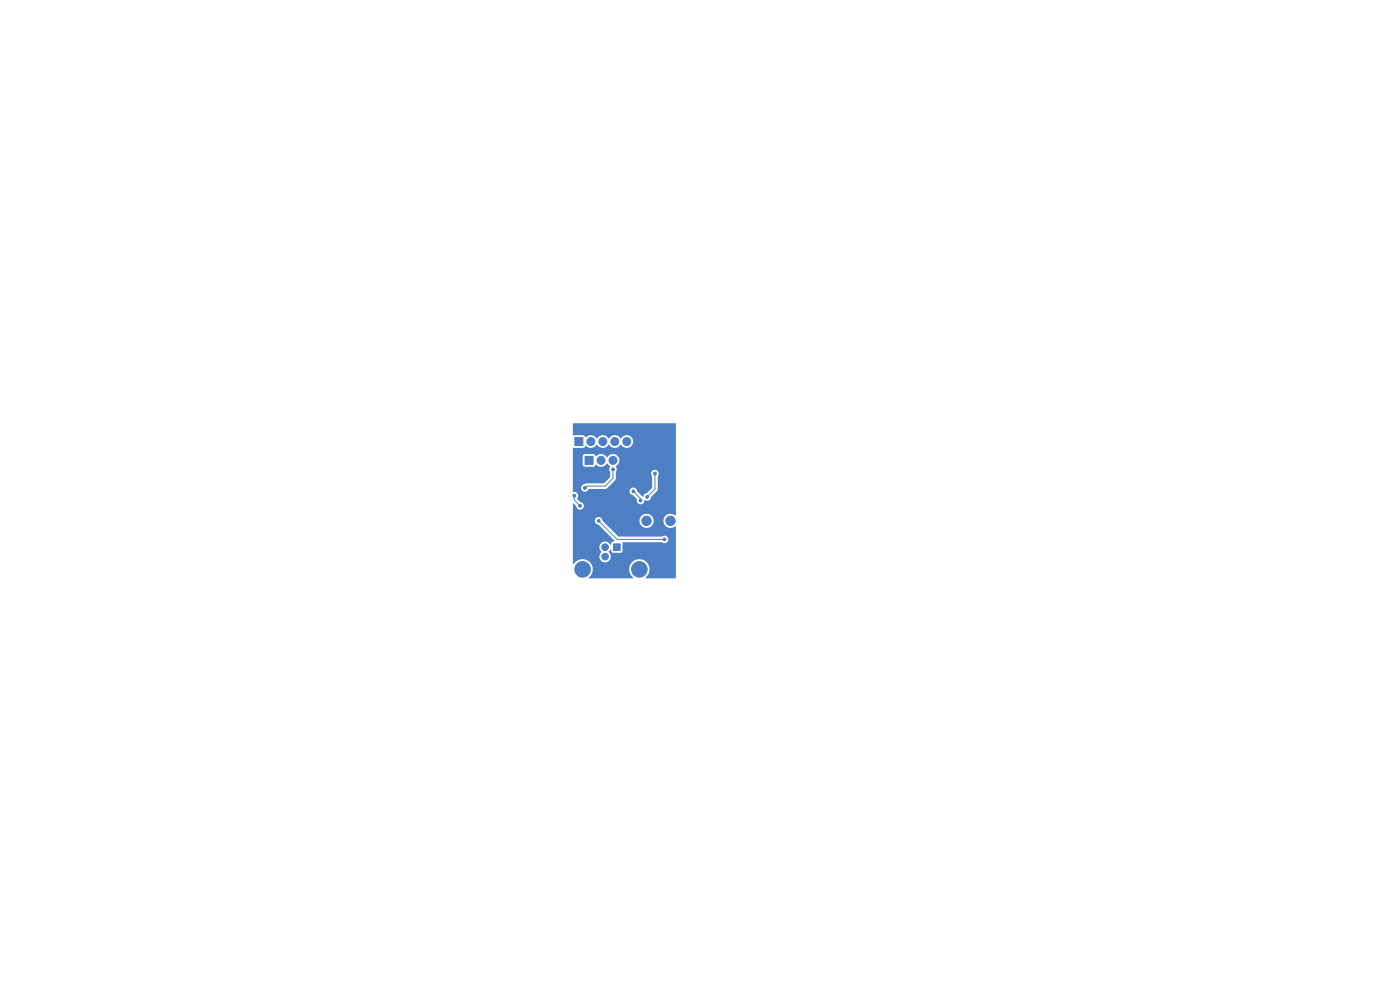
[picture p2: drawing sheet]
<svg xmlns="http://www.w3.org/2000/svg" width="297mm" height="210mm" viewBox="0 0 297 210" stroke-linecap="round" stroke-linejoin="round" font-family="sans-serif">
<g fill="#4d7fc4" stroke="#4d7fc4" stroke-width=".21">
<path d="M122 92.8h1.7v1.7h-1.7z"/>
<path d="M130.2 115.4h1.4v1.4h-1.4z"/>
<path d="M124.1 96.8h1.7v1.7h-1.7z"/>
<circle cx="142.2" cy="110.5" r="1"/>
<circle cx="137.2" cy="110.5" r="1"/>
<circle cx="125.3" cy="93.7" r=".85"/>
<circle cx="127.9" cy="93.7" r=".85"/>
<circle cx="130.4" cy="93.7" r=".85"/>
<circle cx="133" cy="93.7" r=".85"/>
<circle cx="135.5" cy="93.7" r=".85"/>
<circle cx="128.4" cy="116.1" r=".7"/>
<circle cx="128.4" cy="118.1" r=".7"/>
<circle cx="130.9" cy="118.1" r=".7"/>
<circle cx="123.6" cy="120.8" r="1.66"/>
<circle cx="135.6" cy="120.8" r="1.66"/>
<circle cx="127.5" cy="97.7" r=".85"/>
<circle cx="130" cy="97.7" r=".85"/>
<circle cx="127.1" cy="106.8" r=".3"/>
<circle cx="130.8" cy="109.2" r=".3"/>
<circle cx="123.4" cy="108.6" r=".3"/>
<circle cx="124.1" cy="103.5" r=".3"/>
<circle cx="130" cy="99.6" r=".3"/>
<circle cx="134.4" cy="104.2" r=".3"/>
<circle cx="135.9" cy="106.2" r=".3"/>
<circle cx="121.8" cy="105.2" r=".3"/>
<circle cx="141" cy="114.4" r=".3"/>
<circle cx="123.1" cy="107.3" r=".3"/>
<circle cx="127" cy="110.5" r=".3"/>
<circle cx="137.3" cy="105.4" r=".3"/>
<circle cx="138.9" cy="100.5" r=".3"/>
</g>
<path d="M130 99.6v1.9l-1.6 1.6h-3.9l-.4 .4M121.8 105.2v.9l1.3 1.2M127 110.5l3.9 3.9h10.1M134.4 104.2l1.5 1.6v.4M138.9 100.5v3.3l-1.6 1.6" fill="none" stroke="#4d7fc4" stroke-width=".21"/>
<path d="M121.6 89.8h21.7l.1 19.4-.2 .2a1.53 1.53 0 0 0-2.1 .1 1.53 1.53 0 0 0 .1 2.1 1.53 1.53 0 0 0 2.1 0l.1 11-6.3 .1-.2-.2a2.19 2.19 0 0 0 .3-3.2 2.19 2.19 0 0 0-3.2 .1 2.19 2.19 0 0 0 .3 3.2h-9.4a2.23 2.23 0 0 0 .1-3.4 2.23 2.23 0 0 0-3.4 .5l-.1-.1v-9.2h4.7v.2a.9 .9 0 0 0 .8 .7l3.3 3.4v.1l-.5 .2-.3 .6a1.26 1.26 0 0 0-1.9-.5 1.26 1.26 0 0 0 0 2 1.24 1.24 0 0 0 0 1.8 1.24 1.24 0 0 0 1.8-.1 1.24 1.24 0 0 0-.3-1.8 .39 .39 0 0 1 .6-.3v.3l.4 .3 1.7-.1 .3-.3v-1.9h8.4a.81 .81 0 0 0 1.1-.1 .81 .81 0 0 0-.1-1.1 .81 .81 0 0 0-1.1 0h-9.2l-3.4-3.4h7.9a1.51 1.51 0 0 0 2 1.5 1.51 1.51 0 0 0 .4-2.6 1.51 1.51 0 0 0-2.4 .8v.3h-7.9a.8 .8 0 0 0-.8-.7 .8 .8 0 0 0-.8 .7h-4.7l.1-3.5 .1-.1 .5 .5a.82 .82 0 0 0 .9 .8 .82 .82 0 0 0 .8-.8 .82 .82 0 0 0-.8-.8l-.7-.7a.92 .92 0 0 0 .1-1 .92 .92 0 0 0-.9-.5l-.1-.9h1.8a.8 .8 0 0 0 .4 .8 .8 .8 0 0 0 .8 0h9.1v.1a.86 .86 0 0 0 .7 .8l.8 .8a.84 .84 0 0 0 .7 1.1 .84 .84 0 0 0 1-.9 .89 .89 0 0 0 1.3-.7l1.4-1.4v-3a.82 .82 0 0 0 0-1.1 .82 .82 0 0 0-1.1 0 .82 .82 0 0 0-.1 1.1v2.5l-1.1 1.1a.88 .88 0 0 0-.7 .7h-.2l-1.1-1a.82 .82 0 0 0-.8-.9 .82 .82 0 0 0-.8 .8h-9.1l.4-.5h3.6l.3-.1 1.8-1.9 .1-1.6a.95 .95 0 0 0-.1-1.2 1.39 1.39 0 0 0 .4-2.2 1.39 1.39 0 0 0-2.2 .3 1.52 1.52 0 0 0-2.4-.2l-.5-.5-2 .1-.3 .3v1.9l.4 .4h1.9l.5-.5a1.49 1.49 0 0 0 2.4-.2l.7 .6-.1 .2a.87 .87 0 0 0 0 1v1.1l-1.3 1.3h-3.7l-.8 .4-.3 .5h-1.8l.1-8.4h2.2l.4-.4a1.57 1.57 0 0 0 2.4-.3 1.48 1.48 0 0 0 2.6 0 1.48 1.48 0 0 0 2.5 0 1.39 1.39 0 0 0 2.1 .4 1.39 1.39 0 0 0 0-2.1 1.39 1.39 0 0 0-2.1 .4 1.48 1.48 0 0 0-2.5 0 1.48 1.48 0 0 0-2.6 0 1.52 1.52 0 0 0-2.4-.2l-.4-.5-2.2 .1z" fill="#4d7fc4"/>
</svg>
